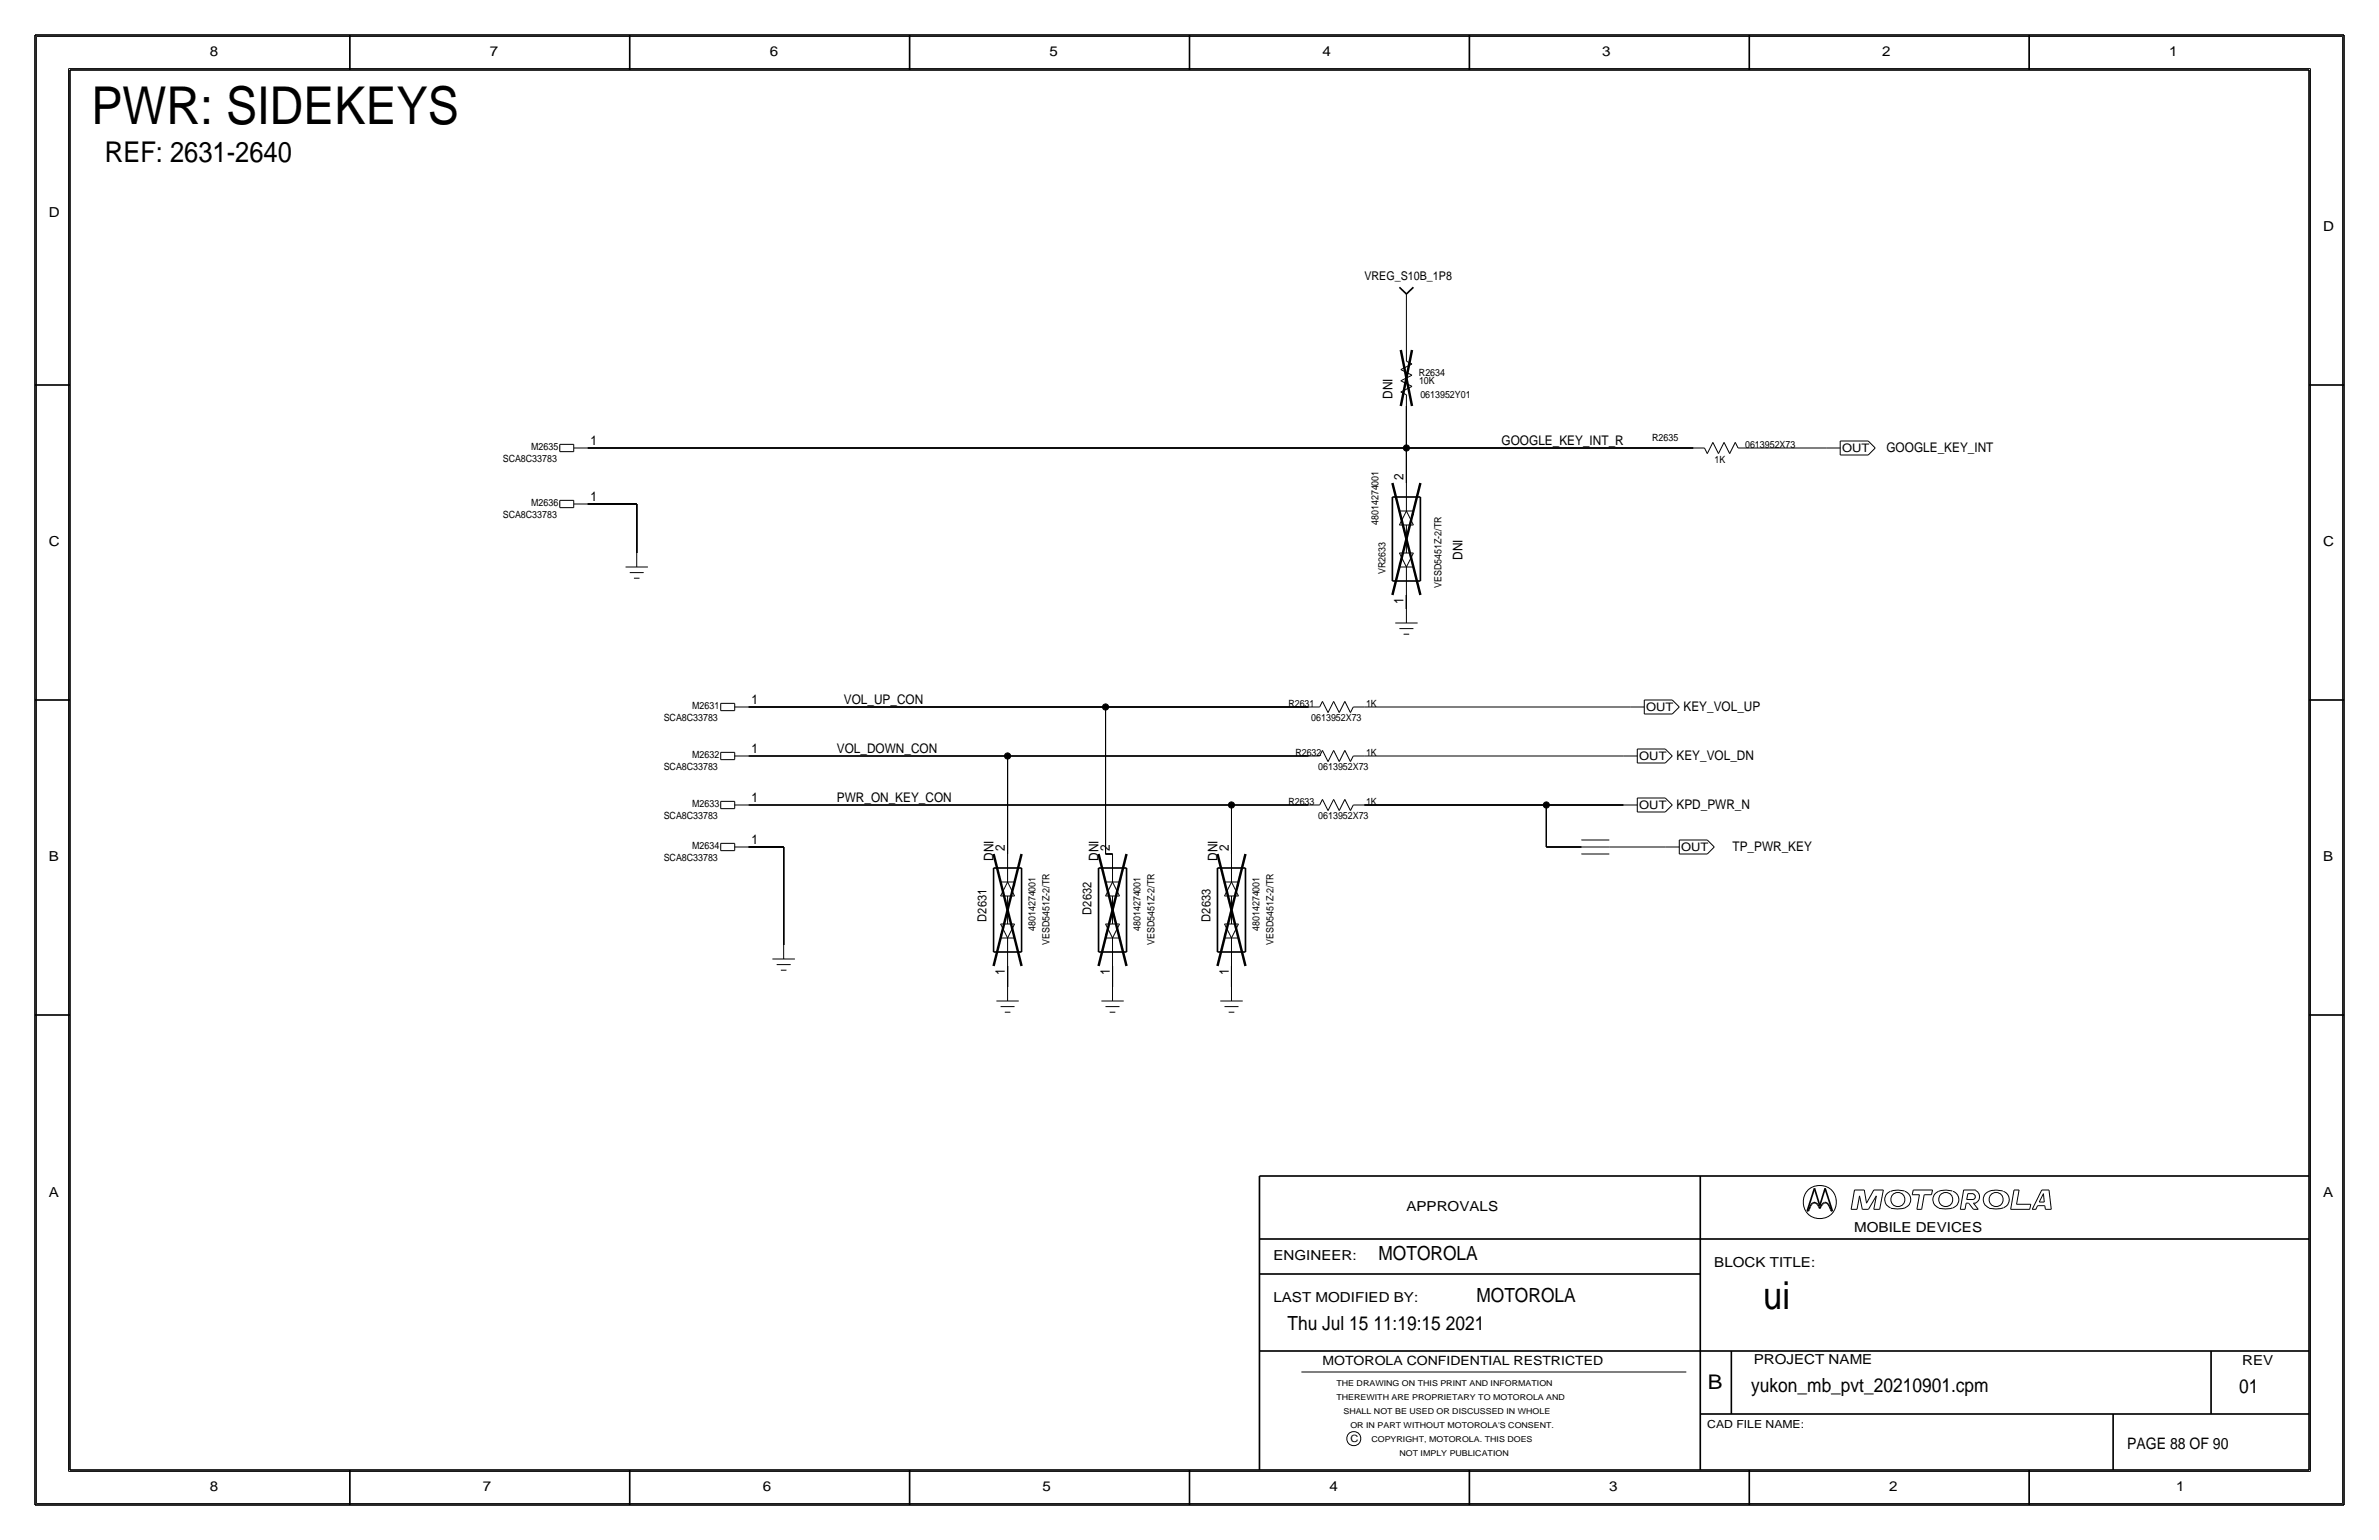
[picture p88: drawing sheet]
<svg xmlns="http://www.w3.org/2000/svg" width="432mm" height="279mm" viewBox="0 0 432 279" stroke-linecap="round" stroke-linejoin="round" font-family="sans-serif">
<defs><g id="words">
<text font-size="9.5" x="16.6" y="22.6">PWR: SIDEKEYS</text>
<text font-size="7" x="320" y="237.5">ui</text>
<text font-size="5.2" x="19" y="29.3">REF: 2631-2640</text>
<text font-size="3.7" x="310" y="252.1">B</text>
<g font-size="3.5">
<text x="250.2" y="228.6">MOTOROLA</text>
<text x="268" y="236.2">MOTOROLA</text>
<text x="233.7" y="241.3">Thu Jul 15 11:19:15 2021</text>
<text x="317.9" y="252.6">yukon_mb_pvt_20210901.cpm</text>
<text x="406.4" y="252.7">01</text>
</g>
<text font-size="2.9" x="386.1" y="262.9">PAGE 88 OF 90</text>
<g font-size="2.5">
<text x="38.1" y="10.2">8</text>
<text x="88.9" y="10.2">7</text>
<text x="139.7" y="10.2">6</text>
<text x="190.5" y="10.2">5</text>
<text x="240" y="10.2">4</text>
<text x="290.8" y="10.2">3</text>
<text x="341.6" y="10.2">2</text>
<text x="393.7" y="10.2">1</text>
<text x="8.9" y="39.4">D</text>
<text x="421.6" y="41.9">D</text>
<text x="8.9" y="99.1">C</text>
<text x="421.6" y="99.1">C</text>
<text x="8.9" y="156.2">B</text>
<text x="421.6" y="156.2">B</text>
<text x="8.9" y="217.2">A</text>
<text x="255.3" y="219.7">APPROVALS</text>
<text x="421.6" y="217.2">A</text>
<text x="336.5" y="223.5">MOBILE DEVICES</text>
<text x="231.1" y="228.6">ENGINEER:</text>
<text x="311.1" y="229.9">BLOCK TITLE:</text>
<text x="231.1" y="236.2">LAST MODIFIED BY:</text>
<text x="318.3" y="247.5">PROJECT NAME</text>
<text x="407" y="247.6">REV</text>
<text x="38.1" y="270.5">8</text>
<text x="87.6" y="270.5">7</text>
<text x="138.4" y="270.5">6</text>
<text x="189.2" y="270.5">5</text>
<text x="241.3" y="270.5">4</text>
<text x="292.1" y="270.5">3</text>
<text x="342.9" y="270.5">2</text>
<text x="395" y="270.5">1</text>
</g>
<g font-size="2.4">
<text x="252.7" y="72.4" transform="rotate(-90 252.7 72.4)">DNI</text>
<text x="107.2" y="80.8">1</text>
<text x="272.5" y="80.8">GOOGLE_KEY_INT_R</text>
<text x="342.4" y="82">GOOGLE_KEY_INT</text>
<text x="254.8" y="87.1" transform="rotate(-90 254.8 87.1)">2</text>
<text x="107.2" y="90.9">1</text>
<text x="265.4" y="101.6" transform="rotate(-90 265.4 101.6)">DNI</text>
<text x="254.8" y="109.7" transform="rotate(-90 254.8 109.7)">1</text>
<text x="136.4" y="127.8">1</text>
<text x="153.2" y="127.8">VOL_UP_CON</text>
<text x="305.6" y="129">KEY_VOL_UP</text>
<text x="136.4" y="136.7">1</text>
<text x="151.9" y="136.7">VOL_DOWN_CON</text>
<text x="304.3" y="137.9">KEY_VOL_DN</text>
<text x="136.4" y="145.5">1</text>
<text x="151.9" y="145.5">PWR_ON_KEY_CON</text>
<text x="304.3" y="146.8">KPD_PWR_N</text>
<text x="136.4" y="153.2">1</text>
<text x="182.4" y="154.4" transform="rotate(-90 182.4 154.4)">2</text>
<text x="201.4" y="154.4" transform="rotate(-90 201.4 154.4)">2</text>
<text x="223" y="154.4" transform="rotate(-90 223 154.4)">2</text>
<text x="314.5" y="154.4">TP_PWR_KEY</text>
<text x="180.3" y="156.2" transform="rotate(-90 180.3 156.2)">DNI</text>
<text x="199.4" y="156.2" transform="rotate(-90 199.4 156.2)">DNI</text>
<text x="221" y="156.2" transform="rotate(-90 221 156.2)">DNI</text>
<text x="182.4" y="177" transform="rotate(-90 182.4 177)">1</text>
<text x="201.4" y="177" transform="rotate(-90 201.4 177)">1</text>
<text x="223" y="177" transform="rotate(-90 223 177)">1</text>
</g>
<g font-size="2.3">
<text x="179.1" y="167.2" transform="rotate(-90 179.1 167.2)">D2631</text>
<text x="198.1" y="165.9" transform="rotate(-90 198.1 165.9)">D2632</text>
<text x="219.7" y="167.2" transform="rotate(-90 219.7 167.2)">D2633</text>
<text x="240" y="247.6">MOTOROLA CONFIDENTIAL RESTRICTED</text>
</g>
<text font-size="2.2" x="247.6" y="50.8">VREG_S10B_1P8</text>
<g font-size="2.1">
<text x="334.4" y="82.1">OUT</text>
<text x="298.8" y="129.1">OUT</text>
<text x="297.5" y="138">OUT</text>
<text x="297.5" y="146.9">OUT</text>
<text x="305.2" y="154.5">OUT</text>
</g>
<text font-size="2" x="309.9" y="259.1">CAD FILE NAME:</text>
<g font-size="1.8">
<text x="257.6" y="68.2">R2634</text>
<text x="257.6" y="69.7">10K</text>
<text x="257.8" y="72.2">0613952Y01</text>
<text x="91.3" y="83.8">SCA8C33783</text>
<text x="96.4" y="81.7">M2635</text>
<text x="299.9" y="80">R2635</text>
<text x="311.2" y="83.9">1K</text>
<text x="316.7" y="81.3">0613952X73</text>
<text x="91.3" y="94">SCA8C33783</text>
<text x="96.4" y="91.8">M2636</text>
<text x="250.2" y="95.2" transform="rotate(-90 250.2 95.2)">48014274001</text>
<text x="251.5" y="104.1" transform="rotate(-90 251.5 104.1)">VR2633</text>
<text x="261.6" y="106.7" transform="rotate(-90 261.6 106.7)">VESD5451Z-2/TR</text>
<text x="120.5" y="130.8">SCA8C33783</text>
<text x="125.6" y="128.7">M2631</text>
<text x="233.8" y="128.3">R2631</text>
<text x="238" y="130.8">0613952X73</text>
<text x="247.9" y="128.3">1K</text>
<text x="125.6" y="137.6">M2632</text>
<text x="235.1" y="137.2">R2632</text>
<text x="247.9" y="137.2">1K</text>
<text x="120.5" y="139.7">SCA8C33783</text>
<text x="239.3" y="139.7">0613952X73</text>
<text x="120.5" y="148.6">SCA8C33783</text>
<text x="125.6" y="146.5">M2633</text>
<text x="233.8" y="146.1">R2633</text>
<text x="239.3" y="148.6">0613952X73</text>
<text x="247.9" y="146">1K</text>
<text x="125.6" y="154.1">M2634</text>
<text x="120.5" y="156.2">SCA8C33783</text>
<text x="188" y="168.9" transform="rotate(-90 188 168.9)">48014274001</text>
<text x="190.5" y="171.4" transform="rotate(-90 190.5 171.4)">VESD5451Z-2/TR</text>
<text x="207" y="168.9" transform="rotate(-90 207 168.9)">48014274001</text>
<text x="209.6" y="171.4" transform="rotate(-90 209.6 171.4)">VESD5451Z-2/TR</text>
<text x="228.6" y="168.9" transform="rotate(-90 228.6 168.9)">48014274001</text>
<text x="231.1" y="171.4" transform="rotate(-90 231.1 171.4)">VESD5451Z-2/TR</text>
<text x="245.1" y="261.6">C</text>
</g>
<g font-size="1.5">
<text x="242.6" y="251.5">THE DRAWING ON THIS PRINT AND INFORMATION</text>
<text x="242.6" y="254">THEREWITH ARE PROPRIETARY TO MOTOROLA AND</text>
<text x="243.8" y="256.5">SHALL NOT BE USED OR DISCUSSED IN WHOLE</text>
<text x="245.1" y="259.1">OR IN PART WITHOUT MOTOROLA'S CONSENT.</text>
<text x="248.9" y="261.6">COPYRIGHT, MOTOROLA. THIS DOES</text>
<text x="254" y="264.2">NOT IMPLY PUBLICATION</text>
</g>
</g></defs>
<!-- layer: Nets -->
<g fill="none" stroke="#000" stroke-width=".18">
<path d="M255.3 55.9v7.6zM255.3 73.7v7.6zM106.7 81.3h148.6zM106.7 91.4h8.9zM115.6 91.4v8.9zM255.3 81.3v6.3zM255.3 81.3h52zM317.5 81.3h14zM255.3 107.9v2.6zM135.9 137.2h47zM135.9 128.3h64.8zM182.9 137.2h54.6z"/>
<path d="M182.9 137.2v17.7zM200.7 128.3v26.6zM200.7 128.3h36.8zM247.6 137.2h47zM247.6 128.3h48.3zM135.9 146h87.6zM135.9 153.7h6.3zM142.2 153.7v17.8zM200.7 154.9h1.2zM223.5 146.1v8.8zM223.5 146h14zM247.6 146h33.1z"/>
<path d="M280.7 153.7h6.3zM280.7 146.1v7.6zM280.7 146h13.9zM292.1 153.7h10.2zM182.9 175.3v3.8zM201.9 175.3v3.8zM223.5 175.3v3.8z"/>
</g>
<g fill="#000" stroke="#000" stroke-width=".18">
<circle cx="255.3" cy="81.3" r=".56"/>
<circle cx="182.9" cy="137.2" r=".56"/>
<circle cx="200.7" cy="128.3" r=".56"/>
<circle cx="223.5" cy="146" r=".56"/>
<circle cx="280.7" cy="146" r=".56"/>
</g>
<!-- layer: Components -->
<g fill="none" stroke="#000" stroke-width=".18">
<path d="M255.3 53.3v2.6zM254.3 69.1l2-1zM254.3 69.1l2 1zM254.3 67.1l2-1.1zM254.3 71.1l1 .5zM254.3 67.1l2 1zM254.3 71.1l2-1zM255.3 63.5v2zM255.3 71.6v2.1zM255.3 65.5l1 .5zM101.6 81.9h2.5zM101.6 80.6v1.3z"/>
<path d="M101.6 92.1h2.5zM101.6 90.8v1.3zM101.6 80.6h2.5zM101.6 90.8h2.5zM104.1 81.3h2.6zM104.1 91.4h2.6zM104.1 80.6v1.3zM104.1 90.8v1.3zM254 95.2h2.5zM254 92.7h2.5zM255.3 87.6v5.1zM255.3 95.2v5.1z"/>
<path d="M255.3 92.7l1.2 2.5zM255.3 92.7l-1.3 2.5zM256.5 92.7v.8zM307.3 81.3h2.1zM309.4 81.3l.5 1zM310.9 80.3l1 2zM310.9 80.3l-1 2zM312.9 80.3l1 2zM312.9 80.3l-1 2zM315 80.3l-1.1 2zM315 80.3l.5 1zM315.5 81.3h2z"/>
<path d="M331.5 81.3h2.5zM334 80h5.1zM334 82.5h5.1zM334 80v2.5zM339.1 80l1.3 1.3zM340.4 81.3l-1.3 1.3zM113.5 102.9h4.1zM114.3 103.9h2.5zM115.1 104.9h1zM115.6 100.3v2.6zM253.2 113h4.1zM254 100.3l1.3 2.6z"/>
<path d="M254 100.3h2.5zM254 102.1v.8zM254 114h2.5zM254 102.9h2.5zM254.8 115.1h1zM255.3 102.9v5.1zM255.3 110.5v2.5zM256.5 100.3l-1.2 2.6zM130.8 137.8h2.5zM130.8 136.5v1.3zM130.8 128.9h2.5zM130.8 127.6v1.3z"/>
<path d="M130.8 136.5h2.5zM130.8 127.6h2.5zM133.3 136.5v1.3zM133.3 127.6v1.3zM133.4 137.2h2.5zM133.4 128.3h2.5zM237.5 137.2h2zM237.5 128.3h2zM240 136.1l-.5 1.1zM240 127.3l-.5 1zM240 136.1l1 2.1zM240 127.3l1 2z"/>
<path d="M242.1 136.1l-1.1 2.1zM242.1 136.1l1 2.1zM242.1 127.3l-1.1 2zM242.1 127.3l1 2zM244.1 136.1l-1 2.1zM244.1 127.3l-1 2zM244.1 136.1l1 2.1zM244.1 127.3l1 2zM245.6 137.2l-.5 1zM245.6 128.3l-.5 1zM245.6 137.2h2zM245.6 128.3h2z"/>
<path d="M294.6 137.2h2.6zM295.9 128.3h2.5zM297.2 135.9h5.1zM297.2 138.4h5.1zM297.2 135.9v2.5zM298.4 127h5.1zM298.4 129.5h5.1zM298.4 127v2.5zM302.3 135.9l1.2 1.3zM303.5 137.2l-1.2 1.2zM303.5 127l1.3 1.3zM304.8 128.3l-1.3 1.2z"/>
<path d="M130.8 154.3h2.5zM130.8 153v1.3zM130.8 146.7h2.5zM130.8 145.4v1.3zM130.8 153h2.5zM130.8 145.4h2.5zM133.3 153v1.3zM133.3 145.4v1.3zM133.4 153.7h2.5zM133.4 146h2.5zM182.9 154.9v5.1zM201.9 154.9v5.1z"/>
<path d="M223.5 154.9v5.1zM237.5 146h2zM240 145l-.5 1zM240 145l1 2.1zM242.1 145l-1.1 2.1zM242.1 145l1 2.1zM244.1 145l-1 2.1zM244.1 145l1 2.1zM245.6 146.1l-.5 1zM245.6 146h2zM287 153.7h5.1zM287 152.4h5.1z"/>
<path d="M287 154.9h5.1zM294.6 146h2.6zM297.2 144.8h5.1zM297.2 147.3h5.1zM297.2 144.8v2.5zM302.3 144.8l1.2 1.2zM302.3 153.7h2.5zM303.5 146l-1.2 1.3zM304.8 152.4h5.1zM304.8 154.9h5.1zM304.8 152.4v2.5zM309.9 152.4l1.3 1.3z"/>
<path d="M311.1 153.7l-1.2 1.2zM140.2 174h4.1zM141 175h2.5zM141.7 176h1zM142.2 171.5v2.5zM181.6 167.6h2.5zM181.6 169.4v.8zM181.6 170.2h2.5zM181.6 162.6h2.5zM181.6 160h2.5zM181.6 167.6l1.3 2.6zM182.9 160l-1.3 2.6z"/>
<path d="M182.9 179.1v2.5zM182.9 170.2v5.1zM182.9 162.6v5zM182.9 160l1.3 2.6zM184.1 167.6l-1.2 2.6zM184.1 160v.8zM200.7 167.6h2.5zM200.7 169.4v.8zM200.7 170.2h2.5zM200.7 162.6h2.5zM200.7 160h2.5zM200.7 167.6l1.2 2.6z"/>
<path d="M201.9 160l-1.2 2.6zM201.9 179.1v2.5zM201.9 170.2v5.1zM201.9 162.6v5zM201.9 160l1.3 2.6zM203.2 167.6l-1.3 2.6zM203.2 160v.8zM222.2 167.6l1.3 2.6zM222.2 167.6h2.6zM222.2 169.4v.8zM222.3 170.2h2.5zM222.3 162.6h2.5z"/>
<path d="M222.3 160h2.5zM223.5 170.2v5.1zM223.5 162.6v5zM223.5 160l1.3 2.6zM223.5 179.1v2.5zM223.5 160l-1.3 2.6zM224.8 167.6l-1.3 2.6zM224.8 160v.8zM180.8 181.6h4.1zM181.6 182.6h2.5zM182.4 183.6h1zM199.9 181.6h4.1z"/>
<path d="M200.7 182.6h2.5zM201.4 183.6h1zM221.5 181.6h4.1zM222.2 182.6h2.6zM223 183.6h1z"/>
</g>
<g fill="none" stroke="#000" stroke-width=".3">
<path d="M254 52.1l1.3 1.2zM255.3 53.3l1.2-1.2zM252.7 90.2h5.1zM252.7 90.2v15.2zM257.8 90.2v15.2zM252.7 105.4h5.1zM180.3 157.5h5.1zM180.3 157.5v15.2zM185.4 157.5v15.2zM199.4 157.5h5.1zM199.4 157.5v15.2zM204.5 157.5v15.2z"/>
<path d="M221 157.5h5.1zM221 157.5v15.2zM226.1 157.5v15.2zM180.3 172.7h5.1zM199.4 172.7h5.1zM221 172.7h5.1z"/>
</g>
<path d="M254.3 63.5l2 10.2zM256.3 63.5l-2 10.2zM252.7 87.6l5.1 20.4zM257.8 87.6l-5.1 20.3zM180.3 154.9l5.1 20.4zM185.4 154.9l-5.1 20.4zM199.4 154.9l5.1 20.4zM204.5 154.9l-5.1 20.4zM221 154.9l5.1 20.4zM226.1 154.9l-5.1 20.4z" fill="none" stroke="#000" stroke-width=".45"/>
<!-- layer: Page Border and Title Block -->
<g fill="none" stroke="#000" stroke-width=".3">
<path d="M6.3 6.4v266.7zM6.4 6.4h419zM12.7 12.7h406.4zM12.7 12.7v254zM63.5 6.4v6.3zM114.3 6.4v6.3zM165.1 6.4v6.3zM215.9 6.3v6.4zM266.7 6.4v6.3zM317.5 6.4v6.3zM368.3 6.4v6.3zM419.1 12.7v254z"/>
<path d="M425.4 6.4v266.7zM6.3 69.8h6.4zM419.1 69.8h6.3zM6.3 127h6.4zM419.1 127h6.3zM6.3 184.1h6.4zM419.1 184.1h6.3zM228.6 213.4v53.3zM228.6 213.4h190.5zM308.6 213.4v53.3zM328 219.7h.2zM328.4 219.4l-.2 .3z"/>
<path d="M328.6 218.8l-.2 .6zM328.8 218.5l-.2 .3zM329 218.3l.2-.1zM329 218.3l-.2 .2zM329.2 218.2h.2zM329.3 215.6l-1.3 4.1zM329.3 215.6l1 3.1zM329.4 218.2l.2 .1zM329.6 218.3l.3 .2zM329.9 218.5l.2 .3zM330.1 218.8l.2 .5zM330.5 218.8l-.2 .5z"/>
<path d="M330.8 218.5l-.3 .3zM331 218.3l-.2 .2zM331 218.3l.2-.1zM331.2 218.2h.2zM331.3 215.6l1.3 4.1zM331.3 215.6l-1 3.1zM331.4 218.2l.2 .1zM331.6 218.3l.2 .2zM331.8 218.5l.2 .3zM332 218.8l.3 .6zM332.3 219.4l.1 .3zM332.4 219.7h.2z"/>
<path d="M228.6 231.1h80zM228.6 224.8h190.5zM228.6 245.1h190.5zM308.6 256.5h110.5zM314.2 245.1v11.4zM383.5 256.5v10.2zM401.3 245.1v11.4zM6.4 273h419zM12.7 266.7h406.4zM63.5 266.7v6.4zM114.3 266.7v6.4zM165.1 266.7v6.4z"/>
<path d="M215.9 266.7v6.3zM266.7 266.7v6.4zM317.5 266.7v6.4zM368.3 266.7v6.4z"/>
</g>
<g fill="none" stroke="#000" stroke-width=".18">
<path d="M6.6 6.6h418.6zM6.6 6.6v266.2zM12.4 12.4v254.6zM12.4 12.4h407zM419.4 12.4v254.6zM425.2 6.6v266.2zM336 219.4h1.1zM336.6 215.9h1.8zM336.6 215.9l-.6 3.5zM337.5 217l-.4 2.4zM337.5 217l.5 2.4zM338 219.4h1.1z"/>
<path d="M338.4 215.9l.4 2.4zM340.1 219.4h1.1zM340.1 215.9h1.7zM340.1 215.9l-1.3 2.4zM340.6 217l-1.5 2.4zM340.6 217l-.5 2.4zM341.8 215.9l-.6 3.5zM343.1 216.2a1.6 1.6 0 0 0-1 1.5 1.6 1.6 0 0 0 1.1 1.5M345.7 216.1h-.2a4 4 0 0 0-2.3 .1M345.7 216.2a1.59 1.59 0 0 1 1.1 1.5 1.59 1.59 0 0 1-1.1 1.5 5.1 5.1 0 0 1-2.5 0M347.1 216.8h1.3zM347.3 215.9l-.2 .9z"/>
<path d="M347.3 215.9h3.5zM347.9 219.4h.9zM348.4 216.8l-.5 2.6zM349.2 216.8l-.4 2.6zM349.2 216.8h1.4zM350.8 215.9l-.2 .9zM354.4 216.1a3.1 3.1 0 0 0-3.3 .7 1.62 1.62 0 0 0 .8 2.4M354.4 219.2a5.1 5.1 0 0 1-2.5 0M354.5 216.2a1.59 1.59 0 0 1 1 1.5 1.59 1.59 0 0 1-1 1.5M355.8 219.4h.9zM356.4 215.9h2.2zM356.4 215.9l-.6 3.5z"/>
<path d="M356.9 218.3l-.2 1.1zM356.9 218.3h.4zM357 217.6h1.2zM357.2 216.6l-.2 1zM357.2 216.6h1zM357.3 218.3l.9 1.1zM358.1 216.7a.5 .5 0 0 1 .4 .4 .5 .5 0 0 1-.4 .5M358.2 218.3l.9 1.1zM358.2 218.3h.4zM358.2 219.4h.9zM358.5 216a1.24 1.24 0 0 1 .8 1.1 1.24 1.24 0 0 1-.8 1.2M363.5 216.1a3.1 3.1 0 0 0-3.3 .7 1.62 1.62 0 0 0 .8 2.4"/>
<path d="M363.6 219.2a5.1 5.1 0 0 1-2.6 0M363.6 216.2a1.59 1.59 0 0 1 1.1 1.5 1.59 1.59 0 0 1-1.1 1.5M364.9 219.4h3.5zM365.6 215.9l-.7 3.5zM365.6 215.9h.9zM366 218.5h2.6zM366.5 215.9l-.5 2.6zM368.6 218.5l-.2 .9zM368.9 219.4h.6zM369.8 218.7h1.3zM369.8 218.7l-.3 .7zM370.1 218.1h.9z"/>
<path d="M370.6 215.9l-1.7 3.5zM370.6 215.9h1.3zM370.9 216.6l-.8 1.5zM370.9 216.6l.1 1.5zM371.1 218.7l.1 .7zM371.2 219.4h1.1zM371.9 215.9l.4 3.5zM236.2 248.9h69.9zM6.6 272.8h418.6zM12.4 267h407z"/>
<circle cx="330.3" cy="218.1" r="3"/>
<circle cx="344.5" cy="217.6" r="1.28"/>
<circle cx="353.2" cy="217.6" r="1.28"/>
<circle cx="362.3" cy="217.6" r="1.28"/>
<circle cx="245.7" cy="261" r="1.28"/>
</g>
<use href="#words"/>
</svg>
